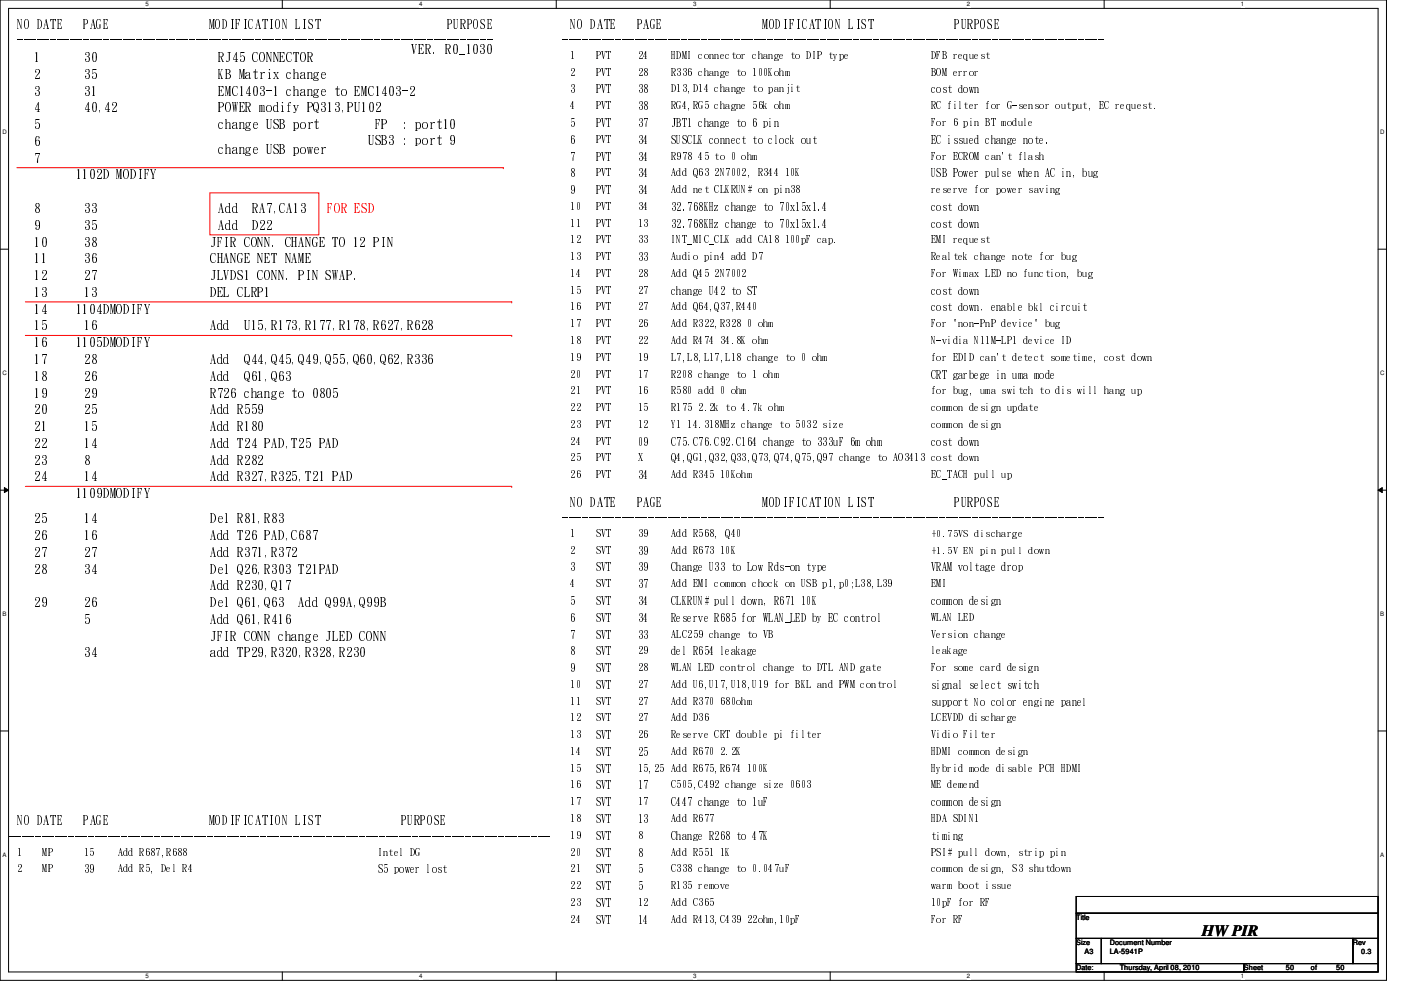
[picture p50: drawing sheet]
<svg xmlns="http://www.w3.org/2000/svg" width="297mm" height="210mm" viewBox="0 0 297 210" stroke-linecap="round" stroke-linejoin="round" font-family="sans-serif">
<defs><g id="words">
<text font-size="3.3" x="254.8" y="198.5">HW PIR</text>
<g font-size="2.8">
<text x="3.6" y="5.8">NO DATE</text>
<text x="17.6" y="5.8">PAGE</text>
<text x="44.3" y="5.8">MODIFICATION LIST</text>
<text x="94.7" y="5.8">PURPOSE</text>
<text x="120.9" y="5.8">NO DATE</text>
<text x="135" y="5.8">PAGE</text>
<text x="161.6" y="5.8">MODIFICATION LIST</text>
<text x="202.3" y="5.8">PURPOSE</text>
<text x="3.6" y="9.2">------------------------------------------------------------------------</text>
<text x="87.2" y="11.2">VER. R0_1030</text>
<text x="119.2" y="9.4">----------------------------------------------------------------------------------</text>
<text x="7.2" y="13">1</text>
<text x="7.2" y="16.5">2</text>
<text x="17.8" y="13">30</text>
<text x="17.8" y="16.5">35</text>
<text x="46.3" y="13">RJ45 CONNECTOR</text>
<text x="46.3" y="16.5">KB Matrix change</text>
<text x="7.2" y="20.1">3</text>
<text x="7.2" y="23.6">4</text>
<text x="17.8" y="20.1">31</text>
<text x="17.8" y="23.6">40,42</text>
<text x="46.3" y="23.6">POWER modify PQ313,PU102</text>
<text x="46.3" y="20.1">EMC1403-1 change to EMC1403-2</text>
<text x="7.2" y="27.2">5</text>
<text x="46.3" y="27.2">change USB port</text>
<text x="79.4" y="27.2">FP</text>
<text x="85.2" y="27.2">: port10</text>
<text x="7.2" y="30.7">6</text>
<text x="7.2" y="34.3">7</text>
<text x="46.3" y="32.5">change USB power</text>
<text x="78" y="30.6">USB3 : port 9</text>
<text x="16" y="37.8">1102D MODIFY</text>
<text x="7.2" y="45">8</text>
<text x="17.8" y="45">33</text>
<text x="46.3" y="45">Add</text>
<text x="53.5" y="45">RA7,CA13</text>
<text x="7.2" y="48.5">9</text>
<text x="7.2" y="52.1">10</text>
<text x="17.8" y="48.5">35</text>
<text x="17.8" y="52.1">38</text>
<text x="44.5" y="52.1">JFIR CONN. CHANGE TO 12 PIN</text>
<text x="46.3" y="48.5">Add</text>
<text x="53.5" y="48.5">D22</text>
<text x="7.2" y="55.6">11</text>
<text x="7.2" y="59.2">12</text>
<text x="17.8" y="55.6">36</text>
<text x="17.8" y="59.2">27</text>
<text x="44.5" y="55.6">CHANGE NET NAME</text>
<text x="44.5" y="59.2">JLVDS1 CONN. PIN SWAP.</text>
<text x="7.2" y="62.7">13</text>
<text x="17.8" y="62.7">13</text>
<text x="44.5" y="62.7">DEL CLRP1</text>
<text x="7.2" y="66.3">14</text>
<text x="7.2" y="69.8">15</text>
<text x="16" y="66.3">1104DMODIFY</text>
<text x="17.8" y="69.8">16</text>
<text x="44.5" y="69.8">Add</text>
<text x="51.7" y="69.8">U15,R173,R177,R178,R627,R628</text>
<text x="7.2" y="73.4">16</text>
<text x="7.2" y="77">17</text>
<text x="16" y="73.4">1105DMODIFY</text>
<text x="17.8" y="77">28</text>
<text x="44.5" y="77">Add</text>
<text x="51.7" y="77">Q44,Q45,Q49,Q55,Q60,Q62,R336</text>
<text x="7.2" y="80.5">18</text>
<text x="17.8" y="80.5">26</text>
<text x="44.5" y="80.5">Add</text>
<text x="51.7" y="80.5">Q61,Q63</text>
<text x="7.2" y="84.1">19</text>
<text x="7.2" y="87.6">20</text>
<text x="17.8" y="84.1">29</text>
<text x="17.8" y="87.6">25</text>
<text x="44.5" y="84.1">R726 change to 0805</text>
<text x="44.5" y="87.6">Add R559</text>
<text x="7.2" y="91.2">21</text>
<text x="7.2" y="94.7">22</text>
<text x="17.8" y="91.2">15</text>
<text x="17.8" y="94.7">14</text>
<text x="44.5" y="91.2">Add R180</text>
<text x="44.5" y="94.7">Add T24 PAD,T25 PAD</text>
<text x="7.2" y="98.3">23</text>
<text x="7.2" y="101.9">24</text>
<text x="17.8" y="98.3">8</text>
<text x="17.8" y="101.9">14</text>
<text x="44.5" y="101.9">Add R327,R325,T21 PAD</text>
<text x="44.5" y="98.3">Add R282</text>
<text x="16" y="105.4">1109DMODIFY</text>
<text x="120.9" y="107.2">NO DATE</text>
<text x="135" y="107.2">PAGE</text>
<text x="161.6" y="107.2">MODIFICATION LIST</text>
<text x="202.3" y="107.2">PURPOSE</text>
<text x="7.2" y="110.7">25</text>
<text x="17.8" y="110.7">14</text>
<text x="44.5" y="110.7">Del R81,R83</text>
<text x="119.2" y="110.7">----------------------------------------------------------------------------------</text>
<text x="7.2" y="114.3">26</text>
<text x="7.2" y="117.9">27</text>
<text x="17.8" y="114.3">16</text>
<text x="17.8" y="117.9">27</text>
<text x="44.5" y="114.3">Add T26 PAD,C687</text>
<text x="44.5" y="117.9">Add R371,R372</text>
<text x="7.2" y="121.4">28</text>
<text x="17.8" y="121.4">34</text>
<text x="44.5" y="121.4">Del Q26,R303 T21PAD</text>
<text x="44.5" y="125">Add R230,Q17</text>
<text x="7.2" y="128.5">29</text>
<text x="17.8" y="128.5">26</text>
<text x="44.5" y="128.5">Del Q61,Q63</text>
<text x="63.2" y="128.5">Add Q99A,Q99B</text>
<text x="17.8" y="132.1">5</text>
<text x="44.5" y="132.1">Add Q61,R416</text>
<text x="44.5" y="135.6">JFIR CONN change JLED CONN</text>
<text x="17.8" y="139.2">34</text>
<text x="44.5" y="139.2">add TP29,R320,R328,R230</text>
<text x="1.8" y="178.3">----------------------------------------------------------------------------------</text>
<text x="3.6" y="174.8">NO DATE</text>
<text x="17.6" y="174.8">PAGE</text>
<text x="44.3" y="174.8">MODIFICATION LIST</text>
<text x="84.9" y="174.8">PURPOSE</text>
</g>
<text font-size="2.8" fill="#f00" x="69.4" y="45">FOR ESD</text>
<g font-size="2.3">
<text x="120.9" y="12.5">1</text>
<text x="120.9" y="16">2</text>
<text x="126.3" y="12.5">PVT</text>
<text x="126.3" y="16">PVT</text>
<text x="135.2" y="16">28</text>
<text x="135.2" y="12.5">24</text>
<text x="142.3" y="16">R336 change to 100Kohm</text>
<text x="142.3" y="12.5">HDMI connector change to DIP type</text>
<text x="197.4" y="16">BOM error</text>
<text x="197.4" y="12.5">DFB request</text>
<text x="120.9" y="23.2">4</text>
<text x="120.9" y="19.6">3</text>
<text x="126.3" y="23.2">PVT</text>
<text x="126.3" y="19.6">PVT</text>
<text x="135.2" y="19.6">38</text>
<text x="135.2" y="23.2">38</text>
<text x="142.3" y="19.6">D13,D14 change to panjit</text>
<text x="142.3" y="23.2">RG4,RG5 chagne 56k ohm</text>
<text x="197.4" y="19.6">cost down</text>
<text x="197.4" y="23.2">RC filter for G-sensor output, EC request.</text>
<text x="120.9" y="26.7">5</text>
<text x="126.3" y="26.7">PVT</text>
<text x="135.2" y="26.7">37</text>
<text x="142.3" y="26.7">JBT1 change to 6 pin</text>
<text x="197.4" y="26.7">For 6 pin BT module</text>
<text x="120.9" y="30.3">6</text>
<text x="120.9" y="33.8">7</text>
<text x="126.3" y="30.3">PVT</text>
<text x="126.3" y="33.8">PVT</text>
<text x="135.2" y="33.8">34</text>
<text x="135.2" y="30.3">34</text>
<text x="142.3" y="30.3">SUSCLK connect to clock out</text>
<text x="142.3" y="33.8">R978 45 to 0 ohm</text>
<text x="197.4" y="33.8">For ECROM can't flash</text>
<text x="197.4" y="30.3">EC issued change note.</text>
<text x="120.9" y="37.4">8</text>
<text x="120.9" y="40.9">9</text>
<text x="126.3" y="37.4">PVT</text>
<text x="126.3" y="40.9">PVT</text>
<text x="135.2" y="40.9">34</text>
<text x="135.2" y="37.4">34</text>
<text x="142.3" y="37.4">Add Q63 2N7002, R344 10K</text>
<text x="142.3" y="40.9">Add net CLKRUN# on pin38</text>
<text x="197.4" y="37.4">USB Power pulse when AC in, bug</text>
<text x="197.4" y="40.9">reserve for power saving</text>
<text x="120.9" y="44.5">10</text>
<text x="126.3" y="44.5">PVT</text>
<text x="135.2" y="44.5">34</text>
<text x="142.3" y="44.5">32.768KHz change to 70x15x1.4</text>
<text x="197.4" y="44.5">cost down</text>
<text x="120.9" y="48">11</text>
<text x="120.9" y="51.6">12</text>
<text x="126.3" y="48">PVT</text>
<text x="126.3" y="51.6">PVT</text>
<text x="135.2" y="51.6">33</text>
<text x="135.2" y="48">13</text>
<text x="142.3" y="51.6">INT_MIC_CLK add CA18 100pF cap.</text>
<text x="142.3" y="48">32.768KHz change to 70x15x1.4</text>
<text x="197.4" y="51.6">EMI request</text>
<text x="197.4" y="48">cost down</text>
<text x="120.9" y="55.2">13</text>
<text x="120.9" y="58.7">14</text>
<text x="126.3" y="55.2">PVT</text>
<text x="126.3" y="58.7">PVT</text>
<text x="135.2" y="58.7">28</text>
<text x="135.2" y="55.2">33</text>
<text x="142.3" y="58.7">Add Q45 2N7002</text>
<text x="142.3" y="55.2">Audio pin4 add D7</text>
<text x="197.4" y="55.2">Realtek change note for bug</text>
<text x="197.4" y="58.7">For Wimax LED no function, bug</text>
<text x="120.9" y="62.3">15</text>
<text x="120.9" y="65.8">16</text>
<text x="126.3" y="62.3">PVT</text>
<text x="126.3" y="65.8">PVT</text>
<text x="135.2" y="62.3">27</text>
<text x="135.2" y="65.8">27</text>
<text x="142.3" y="62.3">change U42 to ST</text>
<text x="142.3" y="65.8">Add Q64,Q37,R440</text>
<text x="197.4" y="62.3">cost down</text>
<text x="197.4" y="65.8">cost down, enable bkl circuit</text>
<text x="120.9" y="69.4">17</text>
<text x="126.3" y="69.4">PVT</text>
<text x="135.2" y="69.4">26</text>
<text x="142.3" y="69.4">Add R322,R328 0 ohm</text>
<text x="197.4" y="69.4">For &quot;non-PnP device&quot; bug</text>
<text x="120.9" y="72.9">18</text>
<text x="120.9" y="76.5">19</text>
<text x="126.3" y="72.9">PVT</text>
<text x="126.3" y="76.5">PVT</text>
<text x="135.2" y="76.5">19</text>
<text x="135.2" y="72.9">22</text>
<text x="142.3" y="72.9">Add R474 34.8K ohm</text>
<text x="142.3" y="76.5">L7,L8,L17,L18 change to 0 ohm</text>
<text x="197.4" y="76.5">for EDID can't detect sometime, cost down</text>
<text x="197.4" y="72.9">N-vidia N11M-LP1 device ID</text>
<text x="120.9" y="83.6">21</text>
<text x="120.9" y="80.1">20</text>
<text x="126.3" y="80.1">PVT</text>
<text x="126.3" y="83.6">PVT</text>
<text x="135.2" y="80.1">17</text>
<text x="135.2" y="83.6">16</text>
<text x="142.3" y="83.6">R580 add 0 ohm</text>
<text x="142.3" y="80.1">R208 change to 1 ohm</text>
<text x="197.4" y="80.1">CRT garbege in uma mode</text>
<text x="197.4" y="83.6">for bug, uma switch to dis will hang up</text>
<text x="120.9" y="87.2">22</text>
<text x="126.3" y="87.2">PVT</text>
<text x="135.2" y="87.2">15</text>
<text x="142.3" y="87.2">R175 2.2k to 4.7k ohm</text>
<text x="197.4" y="87.2">common design update</text>
<text x="120.9" y="90.7">23</text>
<text x="120.9" y="94.3">24</text>
<text x="126.3" y="90.7">PVT</text>
<text x="126.3" y="94.3">PVT</text>
<text x="135.2" y="90.7">12</text>
<text x="135.2" y="94.3">09</text>
<text x="142.3" y="90.7">Y1 14.318MHz change to 5032 size</text>
<text x="142.3" y="94.3">C75,C76,C92,C164 change to 333uF 6m ohm</text>
<text x="197.4" y="94.3">cost down</text>
<text x="197.4" y="90.7">common design</text>
<text x="120.9" y="97.8">25</text>
<text x="120.9" y="101.4">26</text>
<text x="126.3" y="97.8">PVT</text>
<text x="126.3" y="101.4">PVT</text>
<text x="135.2" y="97.8">X</text>
<text x="135.2" y="101.4">34</text>
<text x="142.3" y="97.8">Q4,QG1,Q32,Q33,Q73,Q74,Q75,Q97 change to AO3413 cost down</text>
<text x="142.3" y="101.4">Add R345 10Kohm</text>
<text x="197.4" y="101.4">EC_TACH pull up</text>
<text x="120.9" y="113.8">1</text>
<text x="126.3" y="113.8">SVT</text>
<text x="135.2" y="113.8">39</text>
<text x="142.3" y="113.8">Add R568, Q40</text>
<text x="197.4" y="113.8">+0.75VS discharge</text>
<text x="120.9" y="117.4">2</text>
<text x="126.3" y="117.4">SVT</text>
<text x="135.2" y="117.4">39</text>
<text x="142.3" y="117.4">Add R673 10K</text>
<text x="197.4" y="117.4">+1.5V EN pin pull down</text>
<text x="120.9" y="120.9">3</text>
<text x="120.9" y="124.5">4</text>
<text x="126.3" y="120.9">SVT</text>
<text x="126.3" y="124.5">SVT</text>
<text x="135.2" y="120.9">39</text>
<text x="135.2" y="124.5">37</text>
<text x="142.3" y="120.9">Change U33 to Low Rds-on type</text>
<text x="142.3" y="124.5">Add EMI common chock on USB p1,p0;L38,L39</text>
<text x="197.4" y="124.5">EMI</text>
<text x="197.4" y="120.9">VRAM voltage drop</text>
<text x="120.9" y="128.1">5</text>
<text x="120.9" y="131.6">6</text>
<text x="126.3" y="128.1">SVT</text>
<text x="126.3" y="131.6">SVT</text>
<text x="135.2" y="128.1">34</text>
<text x="135.2" y="131.6">34</text>
<text x="142.3" y="128.1">CLKRUN# pull down, R671 10K</text>
<text x="142.3" y="131.6">Reserve R685 for WLAN_LED by EC control</text>
<text x="197.4" y="128.1">common design</text>
<text x="197.4" y="131.6">WLAN LED</text>
<text x="120.9" y="135.2">7</text>
<text x="126.3" y="135.2">SVT</text>
<text x="135.2" y="135.2">33</text>
<text x="142.3" y="135.2">ALC259 change to VB</text>
<text x="197.4" y="135.2">Version change</text>
<text x="120.9" y="138.7">8</text>
<text x="120.9" y="142.3">9</text>
<text x="126.3" y="138.7">SVT</text>
<text x="126.3" y="142.3">SVT</text>
<text x="135.2" y="142.3">28</text>
<text x="135.2" y="138.7">29</text>
<text x="142.3" y="142.3">WLAN LED control change to DTL AND gate</text>
<text x="142.3" y="138.7">del R654 leakage</text>
<text x="197.4" y="138.7">leakage</text>
<text x="197.4" y="142.3">For some card design</text>
<text x="120.9" y="145.8">10</text>
<text x="120.9" y="149.4">11</text>
<text x="126.3" y="145.8">SVT</text>
<text x="126.3" y="149.4">SVT</text>
<text x="135.2" y="145.8">27</text>
<text x="135.2" y="149.4">27</text>
<text x="142.3" y="145.8">Add U6,U17,U18,U19 for BKL and PWM control</text>
<text x="142.3" y="149.4">Add R370 680ohm</text>
<text x="197.4" y="145.8">signal select switch</text>
<text x="197.4" y="149.4">support No color engine panel</text>
<text x="120.9" y="153">12</text>
<text x="126.3" y="153">SVT</text>
<text x="135.2" y="153">27</text>
<text x="142.3" y="153">Add D36</text>
<text x="197.4" y="153">LCEVDD discharge</text>
<text x="120.9" y="156.5">13</text>
<text x="120.9" y="160.1">14</text>
<text x="126.3" y="156.5">SVT</text>
<text x="126.3" y="160.1">SVT</text>
<text x="135.2" y="156.5">26</text>
<text x="135.2" y="160.1">25</text>
<text x="142.3" y="156.5">Reserve CRT double pi filter</text>
<text x="142.3" y="160.1">Add R670 2.2K</text>
<text x="197.4" y="156.5">Vidio Filter</text>
<text x="197.4" y="160.1">HDMI common design</text>
<text x="120.9" y="163.6">15</text>
<text x="120.9" y="167.2">16</text>
<text x="126.3" y="163.6">SVT</text>
<text x="126.3" y="167.2">SVT</text>
<text x="135.2" y="167.2">17</text>
<text x="135.2" y="163.6">15,25 Add R675,R674 100K</text>
<text x="142.3" y="167.2">C505,C492 change size 0603</text>
<text x="197.4" y="163.6">Hybrid mode disable PCH HDMI</text>
<text x="197.4" y="167.2">ME demend</text>
<text x="120.9" y="170.7">17</text>
<text x="126.3" y="170.7">SVT</text>
<text x="135.2" y="170.7">17</text>
<text x="142.3" y="170.7">C447 change to 1uF</text>
<text x="197.4" y="170.7">common design</text>
<text x="120.9" y="174.3">18</text>
<text x="120.9" y="177.8">19</text>
<text x="126.3" y="174.3">SVT</text>
<text x="126.3" y="177.8">SVT</text>
<text x="135.2" y="174.3">13</text>
<text x="135.2" y="177.8">8</text>
<text x="142.3" y="174.3">Add R677</text>
<text x="142.3" y="177.8">Change R268 to 47K</text>
<text x="197.4" y="174.3">HDA SDIN1</text>
<text x="197.4" y="177.8">timing</text>
<text x="3.6" y="181.4">1</text>
<text x="3.6" y="185">2</text>
<text x="8.9" y="185">MP</text>
<text x="8.9" y="181.4">MP</text>
<text x="17.8" y="181.4">15</text>
<text x="17.8" y="185">39</text>
<text x="24.9" y="181.4">Add R687,R688</text>
<text x="24.9" y="185">Add R5, Del R4</text>
<text x="80" y="181.4">Intel DG</text>
<text x="80" y="185">S5 power lost</text>
<text x="120.9" y="181.4">20</text>
<text x="120.9" y="185">21</text>
<text x="126.3" y="181.4">SVT</text>
<text x="126.3" y="185">SVT</text>
<text x="135.2" y="181.4">8</text>
<text x="135.2" y="185">5</text>
<text x="142.3" y="181.4">Add R551 1K</text>
<text x="142.3" y="185">C338 change to 0.047uF</text>
<text x="197.4" y="185">common design, S3 shutdown</text>
<text x="197.4" y="181.4">PSI# pull down, strip pin</text>
<text x="120.9" y="188.5">22</text>
<text x="126.3" y="188.5">SVT</text>
<text x="135.2" y="188.5">5</text>
<text x="142.3" y="188.5">R135 remove</text>
<text x="197.4" y="188.5">warm boot issue</text>
<text x="120.9" y="192.1">23</text>
<text x="120.9" y="195.6">24</text>
<text x="126.3" y="195.6">SVT</text>
<text x="126.3" y="192.1">SVT</text>
<text x="135.2" y="195.6">14</text>
<text x="135.2" y="192.1">12</text>
<text x="142.3" y="195.6">Add R413,C439 22ohm,10pF</text>
<text x="142.3" y="192.1">Add C365</text>
<text x="197.4" y="192.1">10pF for RF</text>
<text x="197.4" y="195.6">For RF</text>
</g>
<g font-size="1.6">
<text x="228.2" y="195.1">Title</text>
<text x="228.2" y="200.4">Size</text>
<text x="230" y="202.2">A3</text>
<text x="235.3" y="200.4">Document Number</text>
<text x="235.3" y="202.2">LA-5941P</text>
<text x="286.8" y="200.4">Rev</text>
<text x="288.6" y="202.2">0.3</text>
<text x="228.2" y="205.7">Date:</text>
<text x="237.4" y="205.7">Thursday, April 08, 2010</text>
<text x="263.7" y="205.7">Sheet</text>
<text x="272.6" y="205.7">50</text>
<text x="278" y="205.7">of</text>
<text x="283.3" y="205.7">50</text>
</g>
<g font-size="1.3">
<text x="30.8" y="1.3">5</text>
<text x="88.9" y="1.3">4</text>
<text x="146.9" y="1.3">3</text>
<text x="205" y="1.3">2</text>
<text x="263.1" y="1.3">1</text>
<text x=".5" y="28.4">D</text>
<text x="292.6" y="28.4">D</text>
<text x=".5" y="79.5">C</text>
<text x="292.6" y="79.5">C</text>
<text x=".5" y="130.6">B</text>
<text x="292.6" y="130.6">B</text>
<text x=".5" y="181.7">A</text>
<text x="292.6" y="181.7">A</text>
<text x="30.8" y="207.4">5</text>
<text x="88.9" y="207.4">4</text>
<text x="146.9" y="207.4">3</text>
<text x="205" y="207.4">2</text>
<text x="263.1" y="207.4">1</text>
</g>
</g></defs>
<path d="M0 0h294v207.9h-294zM1.8 1.8h290.4v204.3h-290.4z" fill="none" stroke="#000" stroke-width=".21"/>
<g fill="#fff">
<path d="M30.8 .2h.7v1.4h-.7z"/>
<path d="M30.8 206.2h.7v1.4h-.7z"/>
</g>
<path d="M59.9 0v1.8M59.9 206.1v1.8" fill="none" stroke="#000" stroke-width=".21"/>
<g fill="#fff">
<path d="M88.9 .2h.6v1.4h-.6z"/>
<path d="M88.9 206.2h.6v1.4h-.6z"/>
</g>
<path d="M117.9 0v1.8M117.9 206.1v1.8" fill="none" stroke="#000" stroke-width=".21"/>
<g fill="#fff">
<path d="M146.9 .2h.7v1.4h-.7z"/>
<path d="M146.9 206.2h.7v1.4h-.7z"/>
</g>
<path d="M176 0v1.8M176 206.1v1.8" fill="none" stroke="#000" stroke-width=".21"/>
<g fill="#fff">
<path d="M205 .2h.7v1.4h-.7z"/>
<path d="M205 206.2h.7v1.4h-.7z"/>
</g>
<path d="M234.1 0v1.8M234.1 206.1v1.8" fill="none" stroke="#000" stroke-width=".21"/>
<g fill="#fff">
<path d="M263.1 .2h.7v1.4h-.7z"/>
<path d="M263.1 206.2h.7v1.4h-.7z"/>
<path d="M.5 27.3h.9v1.4h-.9z"/>
<path d="M292.6 27.3h.9v1.4h-.9z"/>
<path d="M.5 78.4h.9v1.4h-.9z"/>
<path d="M292.6 78.4h.9v1.4h-.9z"/>
</g>
<path d="M0 52.8h1.8M292.2 52.8h1.8" fill="none" stroke="#000" stroke-width=".21"/>
<g fill="#fff">
<path d="M.5 129.5h.8v1.4h-.8z"/>
<path d="M292.6 129.5h.9v1.4h-.9z"/>
</g>
<path d="M0 103.9h1.8M.9 103.4l.9 .5-.9 .5zM292.2 103.9l.9-.5v1zM292.2 103.9h1.8" fill="none" stroke="#000" stroke-width=".21"/>
<path d="M.9 103.4l.9 .5-.9 .5zM292.2 103.9l.9-.5v1z" fill="#000"/>
<g fill="#fff">
<path d="M.5 180.5h.8v1.4h-.8z"/>
<path d="M292.6 180.5h.9v1.4h-.9z"/>
</g>
<path d="M0 155h1.8M292.2 155h1.8M228.2 190.1h64v3.5h-64zM228.2 193.6h64v5.4h-64zM228.2 199h5.3v5.3h-5.3zM233.5 199h53.3v5.3h-53.3zM286.8 199h5.4v5.3h-5.4zM228.2 204.3h35.5v1.8h-35.5zM263.7 204.3h28.5v1.8h-28.5z" fill="none" stroke="#000" stroke-width=".21"/>
<path d="M3.6 35.6h103.1M106.7 35.6h.1M44.5 40.9h23.1v8.9h-23.1zM5.4 64h103.1M5.4 71.1h103.1M108.5 64h.1M108.5 71.1h.1M5.4 103.1h103.1M108.5 103.1h.1" fill="none" stroke="#f00" stroke-width=".21"/>
<use href="#words"/>
</svg>
